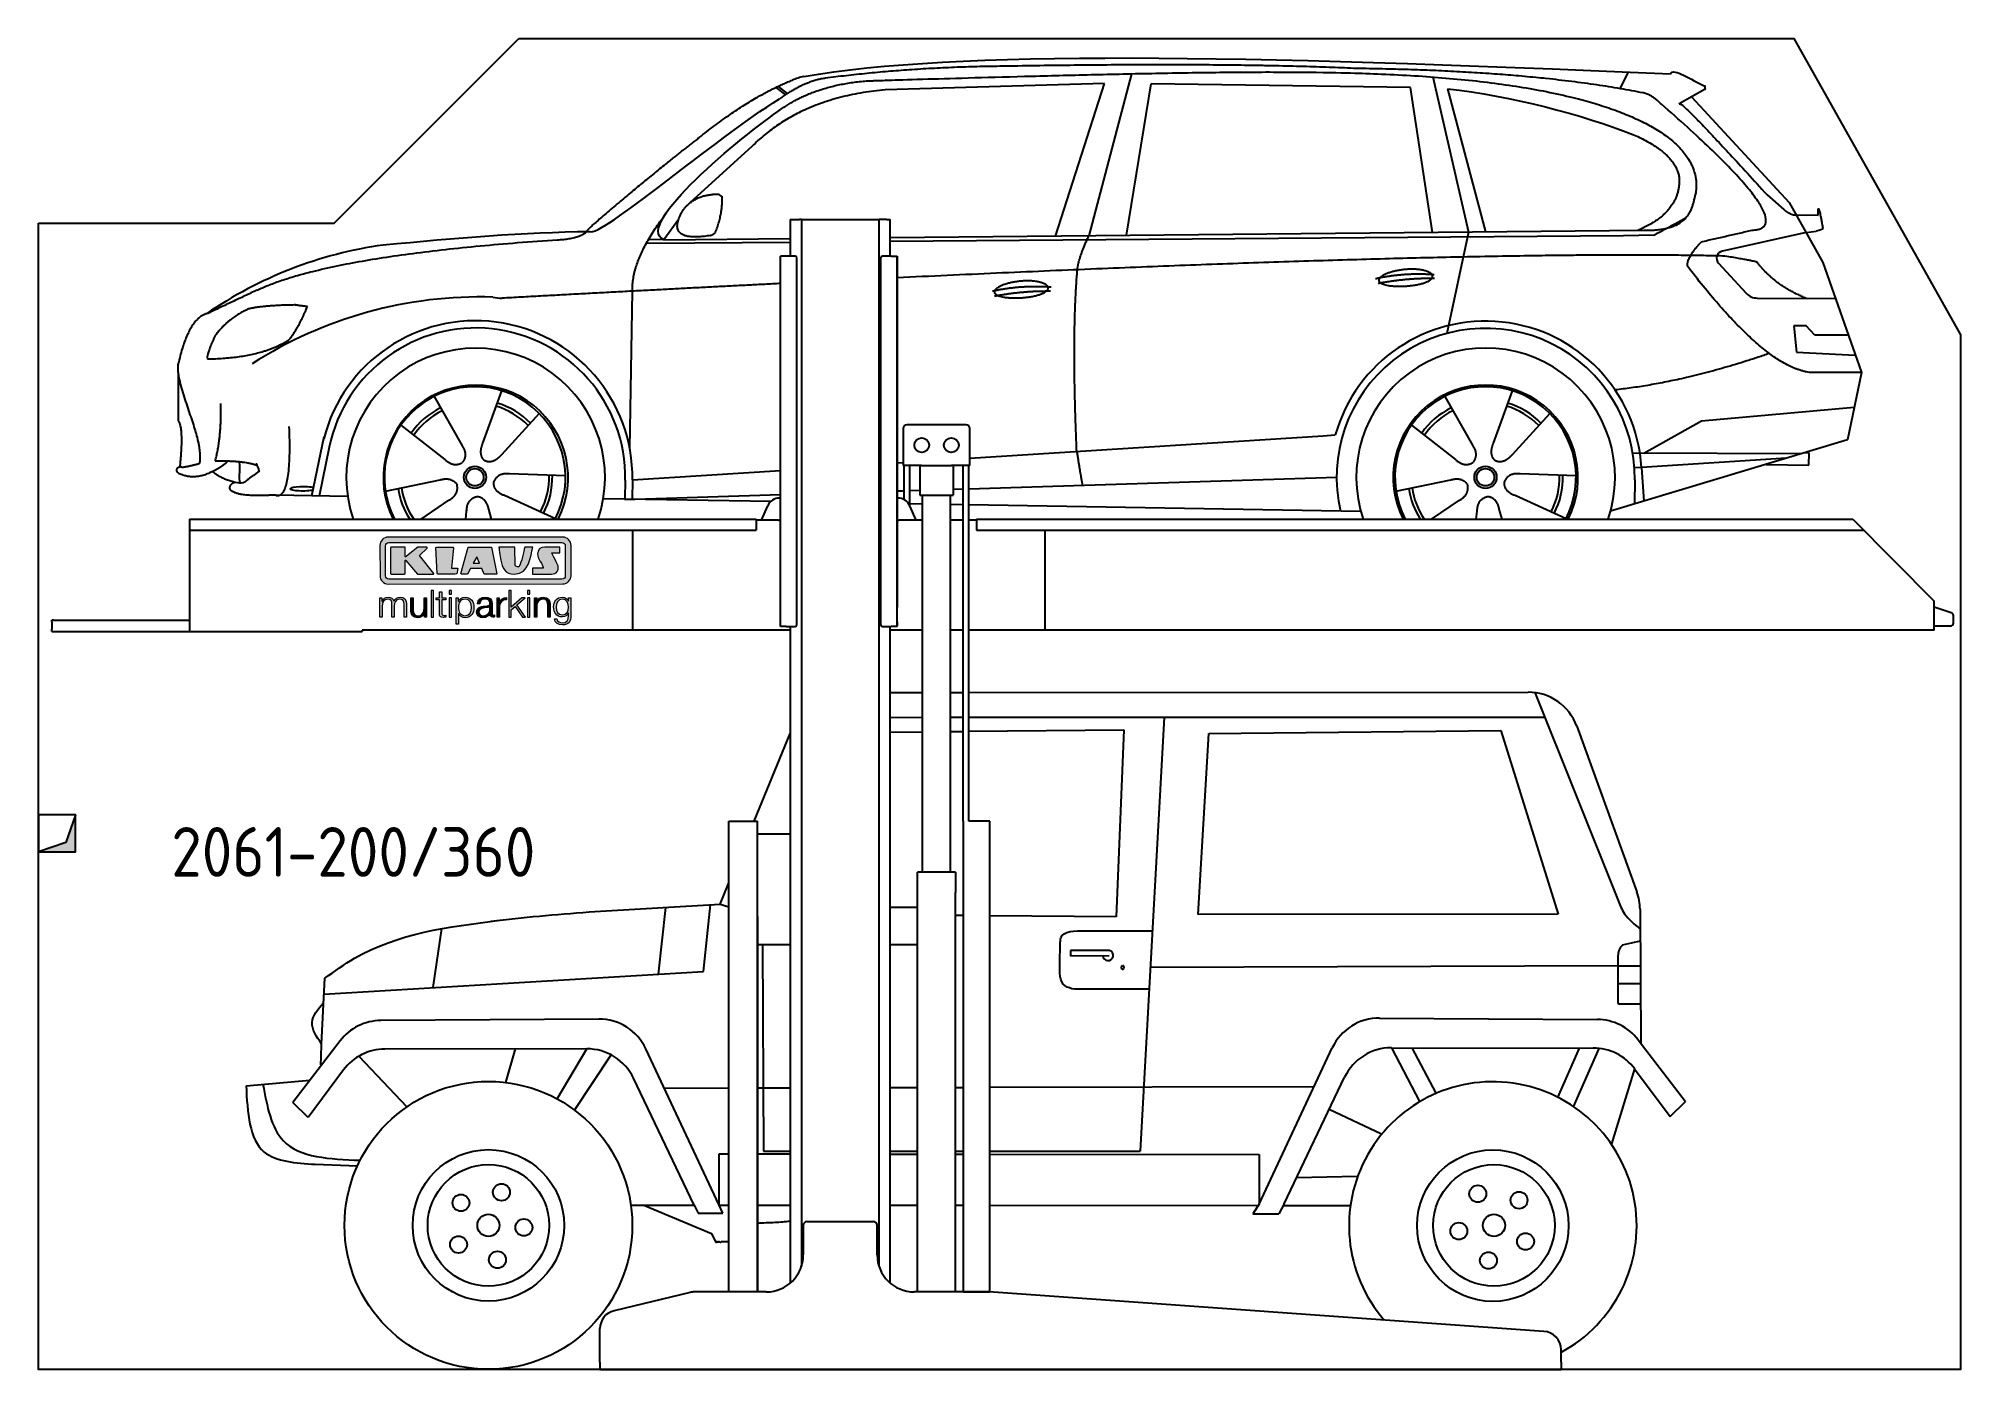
# Model space of a CAD drawing. Header units: millimetres. Extents: x 200 to 5400, y -200 to 3400.
import ezdxf

# ---------------------------------------------------------------- set-up
doc = ezdxf.new("R2010")
doc.units = ezdxf.units.MM
for name, color, linetype in [('8', 1, 'Continuous'), ('Car', 10, 'Continuous'), ('Logo', 7, 'Continuous')]:
    doc.layers.add(name, color=color, linetype=linetype)
doc.styles.get("Standard").update_dxf_attribs({"font": 'ISOCP.SHX'})

msp = doc.modelspace()

# ---------------------------------------------------------------- texts
msp.add_text('2061-200/360', height=134.4).set_placement((559.3, 1132.8))

# ---------------------------------------------------------------- blocks, each defined once
blk = doc.blocks.new('KLAUS')
at = {"layer": 'Logo'}
h = blk.add_hatch(color=8, dxfattribs=at)
h.dxf.hatch_style = 2
edge = h.paths.add_edge_path()
edge.add_spline(control_points=[(3.6, 29.09), (2.88, 29.09), (2.3, 28.51), (2.3, 27.8), (2.3, 27.8), (2.3, 16.11), (2.3, 16.11), (2.3, 15.39), (2.88, 14.81), (3.6, 14.81), (3.6, 14.81), (71.16, 14.81), (71.16, 14.81), (71.88, 14.81), (72.46, 15.39), (72.46, 16.11), (72.46, 16.11), (72.46, 27.8), (72.46, 27.8), (72.46, 28.51), (71.88, 29.09), (71.16, 29.09), (71.16, 29.09), (3.6, 29.09), (3.6, 29.09), (3.6, 29.09), (3.6, 29.09), (3.6, 29.09)], knot_values=[0, 0, 0, 0, 1, 1, 1, 2, 2, 2, 3, 3, 3, 4, 4, 4, 5, 5, 5, 6, 6, 6, 7, 7, 7, 8, 8, 8, 9, 9, 9, 9], degree=3, periodic=0)
edge = h.paths.add_edge_path()
edge.add_spline(control_points=[(3.35, 31.23), (3.35, 31.23), (71.47, 31.23), (71.47, 31.23), (73.26, 31.23), (74.71, 29.77), (74.71, 27.99), (74.71, 27.99), (74.71, 16.17), (74.71, 16.17), (74.71, 14.38), (73.26, 12.93), (71.47, 12.93), (71.47, 12.93), (3.35, 12.93), (3.35, 12.93), (1.56, 12.93), (0.11, 14.38), (0.11, 16.17), (0.11, 16.17), (0.11, 27.99), (0.11, 27.99), (0.11, 29.77), (1.56, 31.23), (3.35, 31.23), (3.35, 31.23), (3.35, 31.23), (3.35, 31.23)], knot_values=[0, 0, 0, 0, 1, 1, 1, 2, 2, 2, 3, 3, 3, 4, 4, 4, 5, 5, 5, 6, 6, 6, 7, 7, 7, 8, 8, 8, 9, 9, 9, 9], degree=3, periodic=0)
h = blk.add_hatch(color=8, dxfattribs=at)
h.dxf.hatch_style = 2
edge = h.paths.add_edge_path()
edge.add_spline(control_points=[(4.5, 27.33), (4.5, 27.33), (9.7, 27.33), (9.7, 27.33), (9.84, 27.33), (9.96, 27.22), (9.96, 27.08), (9.96, 27.08), (9.96, 23.69), (9.96, 23.69), (9.96, 23.69), (9.94, 23.64), (10.04, 23.59), (10.14, 23.53), (10.2, 23.57), (10.2, 23.57), (10.2, 23.57), (10.51, 23.75), (10.51, 23.75), (10.51, 23.75), (14.94, 27.33), (14.94, 27.33), (14.94, 27.33), (18.41, 27.33), (18.41, 27.33), (18.41, 27.33), (18.49, 27.33), (18.56, 27.2), (18.65, 27.04), (18.53, 26.91), (18.53, 26.91), (18.53, 26.91), (15.49, 24.11), (15.49, 24.11), (15.49, 24.11), (21.14, 17.06), (21.14, 17.06), (21.14, 17.06), (21.13, 16.91), (21.13, 16.91), (21.08, 16.84), (20.99, 16.82), (20.99, 16.82), (20.99, 16.82), (14.7, 16.82), (14.7, 16.82), (14.7, 16.82), (10.26, 22.17), (10.26, 22.17), (10.26, 22.17), (10.19, 22.24), (10.08, 22.21), (9.97, 22.18), (9.96, 22.11), (9.96, 22.11), (9.96, 22.11), (9.96, 17.08), (9.96, 17.08), (9.96, 16.94), (9.84, 16.82), (9.7, 16.82), (9.7, 16.82), (4.5, 16.82), (4.5, 16.82), (4.36, 16.82), (4.25, 16.94), (4.25, 17.08), (4.25, 17.08), (4.25, 27.08), (4.25, 27.08), (4.25, 27.22), (4.36, 27.33), (4.5, 27.33), (4.5, 27.33), (4.5, 27.33), (4.5, 27.33)], knot_values=[0, 0, 0, 0, 1, 1, 1, 2, 2, 2, 3, 3, 3, 4, 4, 4, 5, 5, 5, 6, 6, 6, 7, 7, 7, 8, 8, 8, 9, 9, 9, 10, 10, 10, 11, 11, 11, 12, 12, 12, 13, 13, 13, 14, 14, 14, 15, 15, 15, 16, 16, 16, 17, 17, 17, 18, 18, 18, 19, 19, 19, 20, 20, 20, 21, 21, 21, 22, 22, 22, 23, 23, 23, 24, 24, 24, 25, 25, 25, 25], degree=3, periodic=0)
h = blk.add_hatch(color=8, dxfattribs=at)
h.dxf.hatch_style = 2
h.paths.add_polyline_path([(22.42, 17.06), (21.97, 27.15), (22.24, 27.33), (28.55, 27.33), (28.86, 26.97), (28.01, 19.08), (30.26, 19.07), (30.44, 18.95), (30.08, 16.95), (29.49, 16.82), (22.6, 16.82)])
h = blk.add_hatch(color=8, dxfattribs=at)
h.paths.add_polyline_path([(36.52, 21.01), (38.93, 21.01), (37.87, 23.57)])
h.paths.add_polyline_path([(34.52, 27.33), (43.65, 27.33), (45.76, 16.94), (45.57, 16.82), (40.83, 16.82), (39.89, 18.95), (35.42, 18.95), (34.27, 16.82), (31.78, 16.82), (31.66, 17)])
h = blk.add_hatch(color=8, dxfattribs=at)
h.dxf.hatch_style = 2
edge = h.paths.add_edge_path()
edge.add_spline(control_points=[(52.69, 27.32), (52.69, 27.32), (52.88, 20.14), (52.88, 20.14), (53.01, 19.89), (53.2, 19.77), (53.43, 19.71), (53.91, 19.59), (54.43, 19.57), (54.64, 20.03), (55.23, 21.34), (56.27, 25.45), (56.6, 27.33), (56.6, 27.33), (59.77, 27.33), (59.77, 27.33), (58.77, 23.9), (58.56, 16.82), (52.63, 16.76), (48.72, 16.72), (48.01, 19.35), (47.27, 22.24), (46.89, 23.68), (46.54, 27.33), (46.54, 27.33), (46.54, 27.33), (52.69, 27.32), (52.69, 27.32), (52.69, 27.32), (52.69, 27.32), (52.69, 27.32)], knot_values=[0, 0, 0, 0, 1, 1, 1, 2, 2, 2, 3, 3, 3, 4, 4, 4, 5, 5, 5, 6, 6, 6, 7, 7, 7, 8, 8, 8, 9, 9, 9, 10, 10, 10, 10], degree=3, periodic=0)
h = blk.add_hatch(color=8, dxfattribs=at)
h.dxf.hatch_style = 2
edge = h.paths.add_edge_path()
edge.add_spline(control_points=[(64.46, 27.33), (64.46, 27.33), (70.31, 27.33), (70.31, 27.33), (70.31, 26.52), (70.31, 26.02), (70.31, 25.12), (70.31, 25.12), (67.3, 25.12), (67.3, 25.12), (67.24, 25.04), (67.25, 25.11), (67.25, 24.91), (67.25, 24.88), (69.73, 20.38), (69.73, 19.57), (69.73, 16.4), (67.22, 16.81), (65.9, 16.82), (65.9, 16.82), (59.59, 16.82), (59.59, 16.82), (59.59, 17.76), (59.59, 18.23), (59.59, 19.14), (59.59, 19.14), (63.75, 19.14), (63.75, 19.14), (63.82, 19.22), (63.81, 19.11), (63.81, 19.31), (63.81, 20.32), (61.58, 23.06), (61.58, 24.63), (61.58, 26.33), (62.83, 27.34), (64.46, 27.33), (64.46, 27.33), (64.46, 27.33), (64.46, 27.33)], knot_values=[0, 0, 0, 0, 1, 1, 1, 2, 2, 2, 3, 3, 3, 4, 4, 4, 5, 5, 5, 6, 6, 6, 7, 7, 7, 8, 8, 8, 9, 9, 9, 10, 10, 10, 11, 11, 11, 12, 12, 12, 13, 13, 13, 13], degree=3, periodic=0)
h = blk.add_hatch(color=30, dxfattribs=at)
h.dxf.hatch_style = 2
edge = h.paths.add_edge_path()
edge.add_spline(control_points=[(0, 0), (0, 0), (0.92, 0), (0.92, 0), (0.92, 0), (0.92, 4.22), (0.92, 4.22), (0.94, 5.8), (1.58, 7), (3.18, 7), (4.35, 7), (4.77, 6.15), (4.76, 5.12), (4.76, 5.12), (4.76, 0), (4.76, 0), (4.76, 0), (5.68, 0), (5.68, 0), (5.68, 0), (5.68, 4.27), (5.68, 4.27), (5.68, 5.68), (6.14, 7), (7.73, 7), (9.05, 7), (9.52, 6.32), (9.52, 5.08), (9.52, 5.08), (9.52, 0), (9.52, 0), (9.52, 0), (10.44, 0), (10.44, 0), (10.44, 0), (10.44, 5.12), (10.44, 5.12), (10.44, 6.91), (9.59, 7.77), (7.94, 7.77), (6.94, 7.77), (5.99, 7.29), (5.54, 6.3), (5.26, 7.29), (4.36, 7.77), (3.37, 7.77), (2.17, 7.77), (1.38, 7.19), (0.89, 6.28), (0.89, 6.28), (0.85, 6.28), (0.85, 6.28), (0.85, 6.28), (0.85, 7.55), (0.85, 7.55), (0.85, 7.55), (0, 7.55), (0, 7.55), (0, 7.55), (0, 0), (0, 0), (0, 0), (0, 0), (0, 0)], knot_values=[0, 0, 0, 0, 1, 1, 1, 2, 2, 2, 3, 3, 3, 4, 4, 4, 5, 5, 5, 6, 6, 6, 7, 7, 7, 8, 8, 8, 9, 9, 9, 10, 10, 10, 11, 11, 11, 12, 12, 12, 13, 13, 13, 14, 14, 14, 15, 15, 15, 16, 16, 16, 17, 17, 17, 18, 18, 18, 19, 19, 19, 20, 20, 20, 21, 21, 21, 21], degree=3, periodic=0)
h = blk.add_hatch(color=30, dxfattribs=at)
h.dxf.hatch_style = 2
edge = h.paths.add_edge_path()
edge.add_spline(control_points=[(18.31, 7.55), (18.31, 7.55), (17.39, 7.55), (17.39, 7.55), (17.39, 7.55), (17.39, 3.59), (17.39, 3.59), (17.39, 2.05), (16.7, 0.56), (15.12, 0.56), (13.66, 0.56), (13.15, 1.27), (13.1, 2.64), (13.1, 2.64), (13.1, 7.55), (13.1, 7.55), (13.1, 7.55), (12.18, 7.55), (12.18, 7.55), (12.18, 7.55), (12.18, 2.65), (12.18, 2.65), (12.18, 0.89), (12.93, -0.22), (14.83, -0.22), (15.96, -0.22), (16.95, 0.35), (17.44, 1.36), (17.44, 1.36), (17.47, 1.36), (17.47, 1.36), (17.47, 1.36), (17.47, 0), (17.47, 0), (17.47, 0), (18.31, 0), (18.31, 0), (18.31, 0), (18.31, 7.55), (18.31, 7.55), (18.31, 7.55), (18.31, 7.55), (18.31, 7.55)], knot_values=[0, 0, 0, 0, 1, 1, 1, 2, 2, 2, 3, 3, 3, 4, 4, 4, 5, 5, 5, 6, 6, 6, 7, 7, 7, 8, 8, 8, 9, 9, 9, 10, 10, 10, 11, 11, 11, 12, 12, 12, 13, 13, 13, 14, 14, 14, 14], degree=3, periodic=0)
h = blk.add_hatch(color=30, dxfattribs=at)
h.dxf.hatch_style = 2
h.paths.add_polyline_path([(20.07, 0), (20.99, 0), (20.99, 10.45), (20.07, 10.45)])
h = blk.add_hatch(color=30, dxfattribs=at)
h.dxf.hatch_style = 2
edge = h.paths.add_edge_path()
edge.add_spline(control_points=[(24.22, 9.82), (24.22, 9.82), (23.3, 9.82), (23.3, 9.82), (23.3, 9.82), (23.3, 7.55), (23.3, 7.55), (23.3, 7.55), (21.98, 7.55), (21.98, 7.55), (21.98, 7.55), (21.98, 6.78), (21.98, 6.78), (21.98, 6.78), (23.3, 6.78), (23.3, 6.78), (23.3, 6.78), (23.3, 1.61), (23.3, 1.61), (23.28, 0.32), (23.71, -0.09), (24.94, -0.09), (25.22, -0.09), (25.48, -0.06), (25.76, -0.06), (25.76, -0.06), (25.76, 0.73), (25.76, 0.73), (25.5, 0.7), (25.23, 0.69), (24.97, 0.69), (24.31, 0.73), (24.22, 1.08), (24.22, 1.68), (24.22, 1.68), (24.22, 6.78), (24.22, 6.78), (24.22, 6.78), (25.76, 6.78), (25.76, 6.78), (25.76, 6.78), (25.76, 7.55), (25.76, 7.55), (25.76, 7.55), (24.22, 7.55), (24.22, 7.55), (24.22, 7.55), (24.22, 9.82), (24.22, 9.82), (24.22, 9.82), (24.22, 9.82), (24.22, 9.82)], knot_values=[0, 0, 0, 0, 1, 1, 1, 2, 2, 2, 3, 3, 3, 4, 4, 4, 5, 5, 5, 6, 6, 6, 7, 7, 7, 8, 8, 8, 9, 9, 9, 10, 10, 10, 11, 11, 11, 12, 12, 12, 13, 13, 13, 14, 14, 14, 15, 15, 15, 16, 16, 16, 17, 17, 17, 17], degree=3, periodic=0)
h = blk.add_hatch(color=30, dxfattribs=at)
h.paths.add_polyline_path([(27.1, 0), (28.03, 0), (28.03, 7.55), (27.1, 7.55)])
h.paths.add_polyline_path([(27.1, 8.98), (28.03, 8.98), (28.03, 10.45), (27.1, 10.45)])
h = blk.add_hatch(color=30, dxfattribs=at)
edge = h.paths.add_edge_path()
edge.add_spline(control_points=[(35.84, 3.78), (35.84, 2.21), (35.12, 0.56), (33.37, 0.56), (31.4, 0.56), (30.72, 2.21), (30.72, 3.78), (30.72, 5.49), (31.33, 7), (33.37, 7), (35.12, 7), (35.84, 5.34), (35.84, 3.78), (35.84, 3.78), (35.84, 3.78), (35.84, 3.78)], knot_values=[0, 0, 0, 0, 1, 1, 1, 2, 2, 2, 3, 3, 3, 4, 4, 4, 5, 5, 5, 5], degree=3, periodic=0)
edge = h.paths.add_edge_path()
edge.add_spline(control_points=[(29.79, -2.8), (29.79, -2.8), (30.72, -2.8), (30.72, -2.8), (30.72, -2.8), (30.72, 1.43), (30.72, 1.43), (30.72, 1.43), (30.74, 1.43), (30.74, 1.43), (31.14, 0.35), (32.24, -0.22), (33.37, -0.22), (35.66, -0.22), (36.76, 1.64), (36.76, 3.78), (36.76, 5.91), (35.66, 7.77), (33.37, 7.77), (32.15, 7.77), (31.1, 7.14), (30.67, 6.12), (30.67, 6.12), (30.64, 6.12), (30.64, 6.12), (30.64, 6.12), (30.64, 7.55), (30.64, 7.55), (30.64, 7.55), (29.79, 7.55), (29.79, 7.55), (29.79, 7.55), (29.79, -2.8), (29.79, -2.8), (29.79, -2.8), (29.79, -2.8), (29.79, -2.8)], knot_values=[0, 0, 0, 0, 1, 1, 1, 2, 2, 2, 3, 3, 3, 4, 4, 4, 5, 5, 5, 6, 6, 6, 7, 7, 7, 8, 8, 8, 9, 9, 9, 10, 10, 10, 11, 11, 11, 12, 12, 12, 12], degree=3, periodic=0)
h = blk.add_hatch(color=30, dxfattribs=at)
edge = h.paths.add_edge_path()
edge.add_spline(control_points=[(43.03, 2.93), (43.04, 1.45), (41.8, 0.56), (40.39, 0.56), (39.53, 0.56), (38.71, 1.13), (38.71, 2.05), (38.71, 3.53), (40.66, 3.51), (42.22, 3.79), (42.47, 3.84), (42.88, 3.91), (43, 4.13), (43, 4.13), (43.03, 4.13), (43.03, 4.13), (43.03, 4.13), (43.03, 2.93), (43.03, 2.93), (43.03, 2.93), (43.03, 2.93), (43.03, 2.93)], knot_values=[0, 0, 0, 0, 1, 1, 1, 2, 2, 2, 3, 3, 3, 4, 4, 4, 5, 5, 5, 6, 6, 6, 7, 7, 7, 7], degree=3, periodic=0)
edge = h.paths.add_edge_path()
edge.add_spline(control_points=[(39.03, 5.24), (39.06, 6.47), (39.91, 7), (41.05, 7), (42.14, 7), (43.03, 6.69), (43.03, 5.45), (43.03, 4.61), (42.6, 4.51), (41.84, 4.42), (39.85, 4.19), (37.79, 4.11), (37.79, 1.99), (37.79, 0.47), (38.93, -0.22), (40.32, -0.22), (41.77, -0.22), (42.43, 0.34), (43.07, 1.32), (43.07, 1.32), (43.1, 1.32), (43.1, 1.32), (43.1, 0.53), (43.25, 0), (44.19, 0), (44.43, 0), (44.58, 0.01), (44.79, 0.06), (44.79, 0.06), (44.79, 0.83), (44.79, 0.83), (44.71, 0.81), (44.6, 0.78), (44.49, 0.78), (44.13, 0.78), (43.95, 0.98), (43.95, 1.33), (43.95, 1.33), (43.95, 5.34), (43.95, 5.34), (43.95, 7.36), (42.5, 7.77), (41.17, 7.77), (39.44, 7.77), (38.2, 7.01), (38.11, 5.24), (38.11, 5.24), (39.03, 5.24), (39.03, 5.24), (39.03, 5.24), (39.03, 5.24), (39.03, 5.24)], knot_values=[0, 0, 0, 0, 1, 1, 1, 2, 2, 2, 3, 3, 3, 4, 4, 4, 5, 5, 5, 6, 6, 6, 7, 7, 7, 8, 8, 8, 9, 9, 9, 10, 10, 10, 11, 11, 11, 12, 12, 12, 13, 13, 13, 14, 14, 14, 15, 15, 15, 16, 16, 16, 17, 17, 17, 17], degree=3, periodic=0)
h = blk.add_hatch(color=30, dxfattribs=at)
h.dxf.hatch_style = 2
edge = h.paths.add_edge_path()
edge.add_spline(control_points=[(45.79, 0), (45.79, 0), (46.71, 0), (46.71, 0), (46.71, 0), (46.71, 4.03), (46.71, 4.03), (46.71, 5.59), (47.85, 6.82), (49.52, 6.73), (49.52, 6.73), (49.52, 7.66), (49.52, 7.66), (48.16, 7.72), (47.14, 7), (46.67, 5.78), (46.67, 5.78), (46.64, 5.78), (46.64, 5.78), (46.64, 5.78), (46.64, 7.55), (46.64, 7.55), (46.64, 7.55), (45.79, 7.55), (45.79, 7.55), (45.79, 7.55), (45.79, 0), (45.79, 0), (45.79, 0), (45.79, 0), (45.79, 0)], knot_values=[0, 0, 0, 0, 1, 1, 1, 2, 2, 2, 3, 3, 3, 4, 4, 4, 5, 5, 5, 6, 6, 6, 7, 7, 7, 8, 8, 8, 9, 9, 9, 10, 10, 10, 10], degree=3, periodic=0)
h = blk.add_hatch(color=30, dxfattribs=at)
h.dxf.hatch_style = 2
h.paths.add_polyline_path([(50.4, 0), (51.32, 0), (51.32, 2.87), (52.82, 4.11), (55.8, 0), (56.96, 0), (53.52, 4.76), (56.74, 7.55), (55.51, 7.55), (51.32, 3.89), (51.32, 10.45), (50.4, 10.45)])
h = blk.add_hatch(color=30, dxfattribs=at)
h.paths.add_polyline_path([(57.74, 0), (58.66, 0), (58.66, 7.55), (57.74, 7.55)])
h.paths.add_polyline_path([(57.74, 8.98), (58.66, 8.98), (58.66, 10.45), (57.74, 10.45)])
h = blk.add_hatch(color=30, dxfattribs=at)
h.dxf.hatch_style = 2
edge = h.paths.add_edge_path()
edge.add_spline(control_points=[(60.41, 0), (60.41, 0), (61.33, 0), (61.33, 0), (61.33, 0), (61.33, 4.41), (61.33, 4.41), (61.36, 5.89), (62.24, 7), (63.7, 7), (65.2, 7), (65.62, 6.02), (65.62, 4.71), (65.62, 4.71), (65.62, 0), (65.62, 0), (65.62, 0), (66.54, 0), (66.54, 0), (66.54, 0), (66.54, 4.86), (66.54, 4.86), (66.54, 6.66), (65.9, 7.77), (63.78, 7.77), (62.71, 7.77), (61.7, 7.16), (61.36, 6.25), (61.36, 6.25), (61.33, 6.25), (61.33, 6.25), (61.33, 6.25), (61.33, 7.55), (61.33, 7.55), (61.33, 7.55), (60.41, 7.55), (60.41, 7.55), (60.41, 7.55), (60.41, 0), (60.41, 0), (60.41, 0), (60.41, 0), (60.41, 0)], knot_values=[0, 0, 0, 0, 1, 1, 1, 2, 2, 2, 3, 3, 3, 4, 4, 4, 5, 5, 5, 6, 6, 6, 7, 7, 7, 8, 8, 8, 9, 9, 9, 10, 10, 10, 11, 11, 11, 12, 12, 12, 13, 13, 13, 14, 14, 14, 14], degree=3, periodic=0)
h = blk.add_hatch(color=30, dxfattribs=at)
edge = h.paths.add_edge_path()
edge.add_spline(control_points=[(71.32, 0.86), (69.62, 0.86), (68.83, 2.34), (68.83, 3.86), (68.83, 5.43), (69.56, 7), (71.32, 7), (73.06, 7), (73.75, 5.34), (73.75, 3.86), (73.75, 2.33), (72.91, 0.86), (71.32, 0.86), (71.32, 0.86), (71.32, 0.86), (71.32, 0.86)], knot_values=[0, 0, 0, 0, 1, 1, 1, 2, 2, 2, 3, 3, 3, 4, 4, 4, 5, 5, 5, 5], degree=3, periodic=0)
edge = h.paths.add_edge_path()
edge.add_spline(control_points=[(74.67, 7.55), (74.67, 7.55), (73.75, 7.55), (73.75, 7.55), (73.75, 7.55), (73.75, 6.25), (73.75, 6.25), (73.75, 6.25), (73.72, 6.25), (73.72, 6.25), (73.35, 7.09), (72.41, 7.77), (71.32, 7.77), (69.13, 7.77), (67.9, 6.05), (67.9, 3.97), (67.9, 1.82), (68.9, 0.09), (71.32, 0.09), (72.4, 0.09), (73.29, 0.72), (73.72, 1.64), (73.72, 1.64), (73.75, 1.64), (73.75, 1.64), (73.75, 1.64), (73.75, 0.61), (73.75, 0.61), (73.75, -1.23), (73.01, -2.24), (71.32, -2.24), (70.29, -2.24), (69.31, -1.85), (69.1, -0.73), (69.1, -0.73), (68.18, -0.73), (68.18, -0.73), (68.31, -2.34), (69.81, -3.02), (71.32, -3.02), (73.79, -3.02), (74.65, -1.64), (74.67, 0.61), (74.67, 0.61), (74.67, 7.55), (74.67, 7.55), (74.67, 7.55), (74.67, 7.55), (74.67, 7.55)], knot_values=[0, 0, 0, 0, 1, 1, 1, 2, 2, 2, 3, 3, 3, 4, 4, 4, 5, 5, 5, 6, 6, 6, 7, 7, 7, 8, 8, 8, 9, 9, 9, 10, 10, 10, 11, 11, 11, 12, 12, 12, 13, 13, 13, 14, 14, 14, 15, 15, 15, 16, 16, 16, 16], degree=3, periodic=0)
at = {"layer": 'Logo', "lineweight": 0}
for points in [[(22.42, 17.06), (21.97, 27.15), (22.24, 27.33), (28.55, 27.33), (28.86, 26.97), (28.01, 19.08), (30.26, 19.07), (30.44, 18.95), (30.08, 16.95), (29.49, 16.82), (22.6, 16.82), (22.42, 17.06), (22.42, 17.06)], [(34.52, 27.33), (43.65, 27.33), (45.76, 16.94), (45.57, 16.82), (40.83, 16.82), (39.89, 18.95), (35.42, 18.95), (34.27, 16.82), (31.78, 16.82), (31.66, 17), (34.52, 27.33), (34.52, 27.33)], [(36.52, 21.01), (38.93, 21.01), (37.87, 23.57), (36.52, 21.01), (36.52, 21.01)], [(20.07, 0), (20.99, 0), (20.99, 10.45), (20.07, 10.45), (20.07, 0), (20.07, 0)], [(27.1, 8.98), (28.03, 8.98), (28.03, 10.45), (27.1, 10.45), (27.1, 8.98), (27.1, 8.98)], [(27.1, 0), (28.03, 0), (28.03, 7.55), (27.1, 7.55), (27.1, 0), (27.1, 0)], [(50.4, 0), (51.32, 0), (51.32, 2.87), (52.82, 4.11), (55.8, 0), (56.96, 0), (53.52, 4.76), (56.74, 7.55), (55.51, 7.55), (51.32, 3.89), (51.32, 10.45), (50.4, 10.45), (50.4, 0), (50.4, 0)], [(57.74, 8.98), (58.66, 8.98), (58.66, 10.45), (57.74, 10.45), (57.74, 8.98), (57.74, 8.98)], [(57.74, 0), (58.66, 0), (58.66, 7.55), (57.74, 7.55), (57.74, 0), (57.74, 0)]]:
    blk.add_lwpolyline(points, dxfattribs=at)
for points, knots in [([(3.35, 31.23), (3.35, 31.23), (71.47, 31.23), (71.47, 31.23), (73.26, 31.23), (74.71, 29.77), (74.71, 27.99), (74.71, 27.99), (74.71, 16.17), (74.71, 16.17), (74.71, 14.38), (73.26, 12.93), (71.47, 12.93), (71.47, 12.93), (3.35, 12.93), (3.35, 12.93), (1.56, 12.93), (0.11, 14.38), (0.11, 16.17), (0.11, 16.17), (0.11, 27.99), (0.11, 27.99), (0.11, 29.77), (1.56, 31.23), (3.35, 31.23), (3.35, 31.23), (3.35, 31.23), (3.35, 31.23)], [0, 0, 0, 0, 1, 1, 1, 2, 2, 2, 3, 3, 3, 4, 4, 4, 5, 5, 5, 6, 6, 6, 7, 7, 7, 8, 8, 8, 9, 9, 9, 9]), ([(3.6, 29.09), (2.88, 29.09), (2.3, 28.51), (2.3, 27.8), (2.3, 27.8), (2.3, 16.11), (2.3, 16.11), (2.3, 15.39), (2.88, 14.81), (3.6, 14.81), (3.6, 14.81), (71.16, 14.81), (71.16, 14.81), (71.88, 14.81), (72.46, 15.39), (72.46, 16.11), (72.46, 16.11), (72.46, 27.8), (72.46, 27.8), (72.46, 28.51), (71.88, 29.09), (71.16, 29.09), (71.16, 29.09), (3.6, 29.09), (3.6, 29.09), (3.6, 29.09), (3.6, 29.09), (3.6, 29.09)], [0, 0, 0, 0, 1, 1, 1, 2, 2, 2, 3, 3, 3, 4, 4, 4, 5, 5, 5, 6, 6, 6, 7, 7, 7, 8, 8, 8, 9, 9, 9, 9]), ([(4.5, 27.33), (4.5, 27.33), (9.7, 27.33), (9.7, 27.33), (9.84, 27.33), (9.96, 27.22), (9.96, 27.08), (9.96, 27.08), (9.96, 23.69), (9.96, 23.69), (9.96, 23.69), (9.94, 23.64), (10.04, 23.59), (10.14, 23.53), (10.2, 23.57), (10.2, 23.57), (10.2, 23.57), (10.51, 23.75), (10.51, 23.75), (10.51, 23.75), (14.94, 27.33), (14.94, 27.33), (14.94, 27.33), (18.41, 27.33), (18.41, 27.33), (18.41, 27.33), (18.49, 27.33), (18.56, 27.2), (18.65, 27.04), (18.53, 26.91), (18.53, 26.91), (18.53, 26.91), (15.49, 24.11), (15.49, 24.11), (15.49, 24.11), (21.14, 17.06), (21.14, 17.06), (21.14, 17.06), (21.13, 16.91), (21.13, 16.91), (21.08, 16.84), (20.99, 16.82), (20.99, 16.82), (20.99, 16.82), (14.7, 16.82), (14.7, 16.82), (14.7, 16.82), (10.26, 22.17), (10.26, 22.17), (10.26, 22.17), (10.19, 22.24), (10.08, 22.21), (9.97, 22.18), (9.96, 22.11), (9.96, 22.11), (9.96, 22.11), (9.96, 17.08), (9.96, 17.08), (9.96, 16.94), (9.84, 16.82), (9.7, 16.82), (9.7, 16.82), (4.5, 16.82), (4.5, 16.82), (4.36, 16.82), (4.25, 16.94), (4.25, 17.08), (4.25, 17.08), (4.25, 27.08), (4.25, 27.08), (4.25, 27.22), (4.36, 27.33), (4.5, 27.33), (4.5, 27.33), (4.5, 27.33), (4.5, 27.33)], [0, 0, 0, 0, 1, 1, 1, 2, 2, 2, 3, 3, 3, 4, 4, 4, 5, 5, 5, 6, 6, 6, 7, 7, 7, 8, 8, 8, 9, 9, 9, 10, 10, 10, 11, 11, 11, 12, 12, 12, 13, 13, 13, 14, 14, 14, 15, 15, 15, 16, 16, 16, 17, 17, 17, 18, 18, 18, 19, 19, 19, 20, 20, 20, 21, 21, 21, 22, 22, 22, 23, 23, 23, 24, 24, 24, 25, 25, 25, 25]), ([(52.69, 27.32), (52.69, 27.32), (52.88, 20.14), (52.88, 20.14), (53.01, 19.89), (53.2, 19.77), (53.43, 19.71), (53.91, 19.59), (54.43, 19.57), (54.64, 20.03), (55.23, 21.34), (56.27, 25.45), (56.6, 27.33), (56.6, 27.33), (59.77, 27.33), (59.77, 27.33), (58.77, 23.9), (58.56, 16.82), (52.63, 16.76), (48.72, 16.72), (48.01, 19.35), (47.27, 22.24), (46.89, 23.68), (46.54, 27.33), (46.54, 27.33), (46.54, 27.33), (52.69, 27.32), (52.69, 27.32), (52.69, 27.32), (52.69, 27.32), (52.69, 27.32)], [0, 0, 0, 0, 1, 1, 1, 2, 2, 2, 3, 3, 3, 4, 4, 4, 5, 5, 5, 6, 6, 6, 7, 7, 7, 8, 8, 8, 9, 9, 9, 10, 10, 10, 10]), ([(64.46, 27.33), (64.46, 27.33), (70.31, 27.33), (70.31, 27.33), (70.31, 26.52), (70.31, 26.02), (70.31, 25.12), (70.31, 25.12), (67.3, 25.12), (67.3, 25.12), (67.24, 25.04), (67.25, 25.11), (67.25, 24.91), (67.25, 24.88), (69.73, 20.38), (69.73, 19.57), (69.73, 16.4), (67.22, 16.81), (65.9, 16.82), (65.9, 16.82), (59.59, 16.82), (59.59, 16.82), (59.59, 17.76), (59.59, 18.23), (59.59, 19.14), (59.59, 19.14), (63.75, 19.14), (63.75, 19.14), (63.82, 19.22), (63.81, 19.11), (63.81, 19.31), (63.81, 20.32), (61.58, 23.06), (61.58, 24.63), (61.58, 26.33), (62.83, 27.34), (64.46, 27.33), (64.46, 27.33), (64.46, 27.33), (64.46, 27.33)], [0, 0, 0, 0, 1, 1, 1, 2, 2, 2, 3, 3, 3, 4, 4, 4, 5, 5, 5, 6, 6, 6, 7, 7, 7, 8, 8, 8, 9, 9, 9, 10, 10, 10, 11, 11, 11, 12, 12, 12, 13, 13, 13, 13]), ([(0, 0), (0, 0), (0.92, 0), (0.92, 0), (0.92, 0), (0.92, 4.22), (0.92, 4.22), (0.94, 5.8), (1.58, 7), (3.18, 7), (4.35, 7), (4.77, 6.15), (4.76, 5.12), (4.76, 5.12), (4.76, 0), (4.76, 0), (4.76, 0), (5.68, 0), (5.68, 0), (5.68, 0), (5.68, 4.27), (5.68, 4.27), (5.68, 5.68), (6.14, 7), (7.73, 7), (9.05, 7), (9.52, 6.32), (9.52, 5.08), (9.52, 5.08), (9.52, 0), (9.52, 0), (9.52, 0), (10.44, 0), (10.44, 0), (10.44, 0), (10.44, 5.12), (10.44, 5.12), (10.44, 6.91), (9.59, 7.77), (7.94, 7.77), (6.94, 7.77), (5.99, 7.29), (5.54, 6.3), (5.26, 7.29), (4.36, 7.77), (3.37, 7.77), (2.17, 7.77), (1.38, 7.19), (0.89, 6.28), (0.89, 6.28), (0.85, 6.28), (0.85, 6.28), (0.85, 6.28), (0.85, 7.55), (0.85, 7.55), (0.85, 7.55), (0, 7.55), (0, 7.55), (0, 7.55), (0, 0), (0, 0), (0, 0), (0, 0), (0, 0)], [0, 0, 0, 0, 1, 1, 1, 2, 2, 2, 3, 3, 3, 4, 4, 4, 5, 5, 5, 6, 6, 6, 7, 7, 7, 8, 8, 8, 9, 9, 9, 10, 10, 10, 11, 11, 11, 12, 12, 12, 13, 13, 13, 14, 14, 14, 15, 15, 15, 16, 16, 16, 17, 17, 17, 18, 18, 18, 19, 19, 19, 20, 20, 20, 21, 21, 21, 21]), ([(18.31, 7.55), (18.31, 7.55), (17.39, 7.55), (17.39, 7.55), (17.39, 7.55), (17.39, 3.59), (17.39, 3.59), (17.39, 2.05), (16.7, 0.56), (15.12, 0.56), (13.66, 0.56), (13.15, 1.27), (13.1, 2.64), (13.1, 2.64), (13.1, 7.55), (13.1, 7.55), (13.1, 7.55), (12.18, 7.55), (12.18, 7.55), (12.18, 7.55), (12.18, 2.65), (12.18, 2.65), (12.18, 0.89), (12.93, -0.22), (14.83, -0.22), (15.96, -0.22), (16.95, 0.35), (17.44, 1.36), (17.44, 1.36), (17.47, 1.36), (17.47, 1.36), (17.47, 1.36), (17.47, 0), (17.47, 0), (17.47, 0), (18.31, 0), (18.31, 0), (18.31, 0), (18.31, 7.55), (18.31, 7.55), (18.31, 7.55), (18.31, 7.55), (18.31, 7.55)], [0, 0, 0, 0, 1, 1, 1, 2, 2, 2, 3, 3, 3, 4, 4, 4, 5, 5, 5, 6, 6, 6, 7, 7, 7, 8, 8, 8, 9, 9, 9, 10, 10, 10, 11, 11, 11, 12, 12, 12, 13, 13, 13, 14, 14, 14, 14]), ([(24.22, 9.82), (24.22, 9.82), (23.3, 9.82), (23.3, 9.82), (23.3, 9.82), (23.3, 7.55), (23.3, 7.55), (23.3, 7.55), (21.98, 7.55), (21.98, 7.55), (21.98, 7.55), (21.98, 6.78), (21.98, 6.78), (21.98, 6.78), (23.3, 6.78), (23.3, 6.78), (23.3, 6.78), (23.3, 1.61), (23.3, 1.61), (23.28, 0.32), (23.71, -0.09), (24.94, -0.09), (25.22, -0.09), (25.48, -0.06), (25.76, -0.06), (25.76, -0.06), (25.76, 0.73), (25.76, 0.73), (25.5, 0.7), (25.23, 0.69), (24.97, 0.69), (24.31, 0.73), (24.22, 1.08), (24.22, 1.68), (24.22, 1.68), (24.22, 6.78), (24.22, 6.78), (24.22, 6.78), (25.76, 6.78), (25.76, 6.78), (25.76, 6.78), (25.76, 7.55), (25.76, 7.55), (25.76, 7.55), (24.22, 7.55), (24.22, 7.55), (24.22, 7.55), (24.22, 9.82), (24.22, 9.82), (24.22, 9.82), (24.22, 9.82), (24.22, 9.82)], [0, 0, 0, 0, 1, 1, 1, 2, 2, 2, 3, 3, 3, 4, 4, 4, 5, 5, 5, 6, 6, 6, 7, 7, 7, 8, 8, 8, 9, 9, 9, 10, 10, 10, 11, 11, 11, 12, 12, 12, 13, 13, 13, 14, 14, 14, 15, 15, 15, 16, 16, 16, 17, 17, 17, 17]), ([(29.79, -2.8), (29.79, -2.8), (30.72, -2.8), (30.72, -2.8), (30.72, -2.8), (30.72, 1.43), (30.72, 1.43), (30.72, 1.43), (30.74, 1.43), (30.74, 1.43), (31.14, 0.35), (32.24, -0.22), (33.37, -0.22), (35.66, -0.22), (36.76, 1.64), (36.76, 3.78), (36.76, 5.91), (35.66, 7.77), (33.37, 7.77), (32.15, 7.77), (31.1, 7.14), (30.67, 6.12), (30.67, 6.12), (30.64, 6.12), (30.64, 6.12), (30.64, 6.12), (30.64, 7.55), (30.64, 7.55), (30.64, 7.55), (29.79, 7.55), (29.79, 7.55), (29.79, 7.55), (29.79, -2.8), (29.79, -2.8), (29.79, -2.8), (29.79, -2.8), (29.79, -2.8)], [0, 0, 0, 0, 1, 1, 1, 2, 2, 2, 3, 3, 3, 4, 4, 4, 5, 5, 5, 6, 6, 6, 7, 7, 7, 8, 8, 8, 9, 9, 9, 10, 10, 10, 11, 11, 11, 12, 12, 12, 12]), ([(39.03, 5.24), (39.06, 6.47), (39.91, 7), (41.05, 7), (42.14, 7), (43.03, 6.69), (43.03, 5.45), (43.03, 4.61), (42.6, 4.51), (41.84, 4.42), (39.85, 4.19), (37.79, 4.11), (37.79, 1.99), (37.79, 0.47), (38.93, -0.22), (40.32, -0.22), (41.77, -0.22), (42.43, 0.34), (43.07, 1.32), (43.07, 1.32), (43.1, 1.32), (43.1, 1.32), (43.1, 0.53), (43.25, 0), (44.19, 0), (44.43, 0), (44.58, 0.01), (44.79, 0.06), (44.79, 0.06), (44.79, 0.83), (44.79, 0.83), (44.71, 0.81), (44.6, 0.78), (44.49, 0.78), (44.13, 0.78), (43.95, 0.98), (43.95, 1.33), (43.95, 1.33), (43.95, 5.34), (43.95, 5.34), (43.95, 7.36), (42.5, 7.77), (41.17, 7.77), (39.44, 7.77), (38.2, 7.01), (38.11, 5.24), (38.11, 5.24), (39.03, 5.24), (39.03, 5.24), (39.03, 5.24), (39.03, 5.24), (39.03, 5.24)], [0, 0, 0, 0, 1, 1, 1, 2, 2, 2, 3, 3, 3, 4, 4, 4, 5, 5, 5, 6, 6, 6, 7, 7, 7, 8, 8, 8, 9, 9, 9, 10, 10, 10, 11, 11, 11, 12, 12, 12, 13, 13, 13, 14, 14, 14, 15, 15, 15, 16, 16, 16, 17, 17, 17, 17]), ([(45.79, 0), (45.79, 0), (46.71, 0), (46.71, 0), (46.71, 0), (46.71, 4.03), (46.71, 4.03), (46.71, 5.59), (47.85, 6.82), (49.52, 6.73), (49.52, 6.73), (49.52, 7.66), (49.52, 7.66), (48.16, 7.72), (47.14, 7), (46.67, 5.78), (46.67, 5.78), (46.64, 5.78), (46.64, 5.78), (46.64, 5.78), (46.64, 7.55), (46.64, 7.55), (46.64, 7.55), (45.79, 7.55), (45.79, 7.55), (45.79, 7.55), (45.79, 0), (45.79, 0), (45.79, 0), (45.79, 0), (45.79, 0)], [0, 0, 0, 0, 1, 1, 1, 2, 2, 2, 3, 3, 3, 4, 4, 4, 5, 5, 5, 6, 6, 6, 7, 7, 7, 8, 8, 8, 9, 9, 9, 10, 10, 10, 10]), ([(60.41, 0), (60.41, 0), (61.33, 0), (61.33, 0), (61.33, 0), (61.33, 4.41), (61.33, 4.41), (61.36, 5.89), (62.24, 7), (63.7, 7), (65.2, 7), (65.62, 6.02), (65.62, 4.71), (65.62, 4.71), (65.62, 0), (65.62, 0), (65.62, 0), (66.54, 0), (66.54, 0), (66.54, 0), (66.54, 4.86), (66.54, 4.86), (66.54, 6.66), (65.9, 7.77), (63.78, 7.77), (62.71, 7.77), (61.7, 7.16), (61.36, 6.25), (61.36, 6.25), (61.33, 6.25), (61.33, 6.25), (61.33, 6.25), (61.33, 7.55), (61.33, 7.55), (61.33, 7.55), (60.41, 7.55), (60.41, 7.55), (60.41, 7.55), (60.41, 0), (60.41, 0), (60.41, 0), (60.41, 0), (60.41, 0)], [0, 0, 0, 0, 1, 1, 1, 2, 2, 2, 3, 3, 3, 4, 4, 4, 5, 5, 5, 6, 6, 6, 7, 7, 7, 8, 8, 8, 9, 9, 9, 10, 10, 10, 11, 11, 11, 12, 12, 12, 13, 13, 13, 14, 14, 14, 14]), ([(74.67, 7.55), (74.67, 7.55), (73.75, 7.55), (73.75, 7.55), (73.75, 7.55), (73.75, 6.25), (73.75, 6.25), (73.75, 6.25), (73.72, 6.25), (73.72, 6.25), (73.35, 7.09), (72.41, 7.77), (71.32, 7.77), (69.13, 7.77), (67.9, 6.05), (67.9, 3.97), (67.9, 1.82), (68.9, 0.09), (71.32, 0.09), (72.4, 0.09), (73.29, 0.72), (73.72, 1.64), (73.72, 1.64), (73.75, 1.64), (73.75, 1.64), (73.75, 1.64), (73.75, 0.61), (73.75, 0.61), (73.75, -1.23), (73.01, -2.24), (71.32, -2.24), (70.29, -2.24), (69.31, -1.85), (69.1, -0.73), (69.1, -0.73), (68.18, -0.73), (68.18, -0.73), (68.31, -2.34), (69.81, -3.02), (71.32, -3.02), (73.79, -3.02), (74.65, -1.64), (74.67, 0.61), (74.67, 0.61), (74.67, 7.55), (74.67, 7.55), (74.67, 7.55), (74.67, 7.55), (74.67, 7.55)], [0, 0, 0, 0, 1, 1, 1, 2, 2, 2, 3, 3, 3, 4, 4, 4, 5, 5, 5, 6, 6, 6, 7, 7, 7, 8, 8, 8, 9, 9, 9, 10, 10, 10, 11, 11, 11, 12, 12, 12, 13, 13, 13, 14, 14, 14, 15, 15, 15, 16, 16, 16, 16]), ([(35.84, 3.78), (35.84, 2.21), (35.12, 0.56), (33.37, 0.56), (31.4, 0.56), (30.72, 2.21), (30.72, 3.78), (30.72, 5.49), (31.33, 7), (33.37, 7), (35.12, 7), (35.84, 5.34), (35.84, 3.78), (35.84, 3.78), (35.84, 3.78), (35.84, 3.78)], [0, 0, 0, 0, 1, 1, 1, 2, 2, 2, 3, 3, 3, 4, 4, 4, 5, 5, 5, 5]), ([(43.03, 2.93), (43.04, 1.45), (41.8, 0.56), (40.39, 0.56), (39.53, 0.56), (38.71, 1.13), (38.71, 2.05), (38.71, 3.53), (40.66, 3.51), (42.22, 3.79), (42.47, 3.84), (42.88, 3.91), (43, 4.13), (43, 4.13), (43.03, 4.13), (43.03, 4.13), (43.03, 4.13), (43.03, 2.93), (43.03, 2.93), (43.03, 2.93), (43.03, 2.93), (43.03, 2.93)], [0, 0, 0, 0, 1, 1, 1, 2, 2, 2, 3, 3, 3, 4, 4, 4, 5, 5, 5, 6, 6, 6, 7, 7, 7, 7]), ([(71.32, 0.86), (69.62, 0.86), (68.83, 2.34), (68.83, 3.86), (68.83, 5.43), (69.56, 7), (71.32, 7), (73.06, 7), (73.75, 5.34), (73.75, 3.86), (73.75, 2.33), (72.91, 0.86), (71.32, 0.86), (71.32, 0.86), (71.32, 0.86), (71.32, 0.86)], [0, 0, 0, 0, 1, 1, 1, 2, 2, 2, 3, 3, 3, 4, 4, 4, 5, 5, 5, 5])]:
    blk.add_open_spline(points, degree=3, knots=knots, dxfattribs=at)

# ---------------------------------------------------------------- linework, layer by layer
for p, q in [((1000, 2900), (1500, 3400)), ((5400, 2600), (4950, 3400)), ((200, 2900), (1000, 2900)), ((2234.1, 2910), (2244.1, 2910)), ((2234.1, 2910), (2234.1, 2811)), ((2244.1, 2910), (2259.1, 2910)), ((2264.1, 2910), (2259.1, 2910)), ((2264.1, 2910), (2274.1, 2910)), ((2264.1, 2910), (2264.1, 78.8)), ((2274.1, 2910), (2464.1, 2910)), ((2464.1, 2910), (2474.1, 2910)), ((2479.1, 2910), (2474.1, 2910)), ((2474.1, 78.8), (2474.1, 2910)), ((2494.1, 2910), (2479.1, 2910)), ((2494.1, 2910), (2504.1, 2910)), ((2504.1, 2811), (2504.1, 2910)), ((2223.1, 2811), (2207.1, 2811)), ((2207.1, 1861), (2207.1, 2811)), ((2207.1, 1853), (2207.1, 2810)), ((2247.1, 2811), (2223.1, 2811)), ((2507.1, 2811), (2483.1, 2811)), ((2507.1, 2811), (2523.1, 2811)), ((2523.1, 2811), (2523.1, 1861)), ((2523.1, 1822), (2523.1, 2810)), ((2252.1, 1816), (2252.1, 2806)), ((2252.1, 1815), (2252.1, 2805)), ((2478.1, 2806), (2478.1, 1816)), ((2478.1, 1815), (2478.1, 2805)), ((2539.6, 2345), (2539.6, 2245)), ((2709.6, 2355), (2549.6, 2355)), ((2719.6, 2245), (2719.6, 2345)), ((2588.8, 2245), (2539.6, 2245)), ((2542, 2152.7), (2542, 2245)), ((2557.1, 2136.4), (2557.1, 2245)), ((2584.6, 2245), (2584.6, 2165)), ((2588.8, 2245), (2670.4, 2245)), ((2719.6, 2245), (2670.4, 2245)), ((2674.6, 2245), (2674.6, 2165)), ((2702.1, 1283), (2702.1, 2245)), ((2717.2, 1283), (2717.2, 2245)), ((2155.8, 2097), (2172.9, 2136)), ((2205, 2157), (2207.1, 2157)), ((2525.2, 2157), (2523.1, 2157)), ((2574.3, 2097), (2557.2, 2136)), ((2584.6, 2165), (2674.6, 2165)), ((2592.1, 1145), (2592.1, 2165)), ((2667.1, 1145), (2667.1, 2165)), ((608.6, 2100), (2142.1, 2100)), ((608.6, 2100), (608.6, 1796)), ((2142.1, 2100), (2142.1, 2070)), ((2202.1, 2097), (2142.1, 2097)), ((2202.1, 2097), (2207.1, 2097)), ((2523.1, 2097), (2528.1, 2097)), ((2592.1, 2097), (2528.1, 2097)), ((2702.1, 2097), (2667.1, 2097)), ((2738.1, 2097), (2717.2, 2097)), ((2738.1, 2100), (5108.6, 2100)), ((2738.1, 2100), (2738.1, 2070)), ((5108.6, 2100), (5328.6, 1878.1)), ((608.6, 2070), (2142.1, 2070)), ((1807.1, 2070), (1807.1, 1800)), ((2738.1, 2070), (5138.3, 2070)), ((2923.1, 1800), (2923.1, 2070)), ((5328.6, 1800), (5328.6, 1878.1)), ((236, 1822), (236, 1827)), ((241, 1827), (236, 1827)), ((236, 1822), (236, 1802)), ((241, 1827), (608.6, 1827)), ((2207.1, 1810), (2207.1, 1853)), ((2207.1, 1811), (2207.1, 1853)), ((2523.1, 1810), (2523.1, 1822)), ((2523.1, 1822), (2523.1, 1811)), ((236, 1796), (236, 1802)), ((236, 1796), (1076, 1796)), ((2234.1, 1800), (1076, 1800)), ((1076, 1800), (1076, 1796)), ((2223.1, 1810), (2207.1, 1810)), ((2223.1, 1810), (2247.1, 1810)), ((2234.1, 1810), (2234.1, 34)), ((2483.1, 1810), (2507.1, 1810)), ((2504.1, 34), (2504.1, 1810)), ((2592.1, 1800), (2504.1, 1800)), ((2523.1, 1810), (2507.1, 1810)), ((2702.1, 1800), (2667.1, 1800)), ((5328.6, 1800), (2717.2, 1800)), ((2068.1, 10), (2068.1, 1283)), ((2068.1, 1283), (2145.1, 1283)), ((2145.1, 10), (2145.1, 1283)), ((2145.1, 1249), (2234.1, 1249)), ((2773.6, 1283), (2719.6, 1283)), ((2680.8, 1145), (2578.3, 1145)), ((2578.3, 10), (2578.3, 1145)), ((2680.8, 1145), (2680.8, 1090)), ((2578.3, 1050), (2504.1, 1050)), ((2578.3, 942), (2578.3, 1058)), ((2680.8, 950), (2680.8, 1090)), ((2145.1, 1025), (2145.1, 10)), ((2145.1, 950), (2234.1, 950)), ((2504.1, 950), (2578.3, 950)), ((2680.8, 10), (2680.8, 950)), ((2269.1, 190), (2269.1, 110)), ((2279.1, 200), (2459.1, 200)), ((2469.1, 110), (2469.1, 190)), ((1963.3, 8.6), (1757.4, -40.8)), ((2169.1, 10), (1975, 10)), ((2767.3, 10), (2569.1, 10)), ((4272.6, -96.7), (2770.8, 9.9)), ((1719.1, -180), (1719.1, -89.4)), ((4319.1, -180), (4319.1, -146.6)), ((1719.1, -180), (1719.1, -200)), ((1719.1, -200), (1994.1, -200)), ((1994.1, -200), (3024.1, -200)), ((3024.1, -200), (4054.1, -200)), ((4054.1, -200), (4319.1, -200)), ((4319.1, -180), (4319.1, -200))]:
    msp.add_line(p, q)
for points in [[(1500, 3400), (4950, 3400)], [(5400, 2600), (5400, -200), (200, -200), (200, 2900)], [(2702.1, 1283), (2702.1, 10), (2773.6, 10), (2773.6, 1283)], [(2773.6, 1283), (2717.2, 1283)]]:
    msp.add_lwpolyline(points)
msp.add_lwpolyline([(5328.6, 1811), (5372.6, 1811, 0.414214), (5380.6, 1819), (5380.6, 1839.2, 0.32492), (5375, 1846.8), (5328.6, 1861.9)], format="xyb")
for centre in [(2589.6, 2300), (2669.6, 2300)]:
    msp.add_circle(centre, 20)
for centre, radius, start, end in [((2247.1, 2806), 5, 0, 90), ((2483.1, 2806), 5, 90, 180), ((2549.6, 2345), 10, 90, 180), ((2709.6, 2345), 10, 0, 90), ((2205, 2122), 35, 90, 156.3706), ((2525.2, 2122), 35, 23.6294, 90), ((2247.1, 1815), 5, 270, 0), ((2483.1, 1815), 5, 180, 270), ((2279.1, 190), 10, 90, 180), ((2459.1, 190), 10, 0, 90), ((2169.1, 110), 100, 270, 0), ((2569.1, 110), 100, 180, 270), ((1975, -40), 50, 90, 103.4957), ((2767.3, -40), 50, 85.9407, 90), ((1769.1, -89.4), 50, 103.4957, 180), ((4269.1, -146.6), 50, 0, 85.9407)]:
    msp.add_arc(centre, radius, start, end)
at = {"layer": '8'}
for p, q in [((300, 1300), (274.5, 1225.5)), ((300, 1300), (274.5, 1225.5)), ((274.5, 1225.5), (200, 1200))]:
    msp.add_line(p, q, dxfattribs=at)
msp.add_lwpolyline([(200, 1200), (300, 1200), (300, 1300), (200, 1300)], close=True, dxfattribs=at)
msp.add_lwpolyline([(200, 1200), (300, 1200), (300, 1300), (200, 1300)], close=True, dxfattribs=at)
for points in [[(300, 1200), (300, 1300), (274.5, 1225.5)], [(300, 1200), (300, 1300), (274.5, 1225.5)], [(200, 1200), (300, 1200), (274.5, 1225.5)]]:
    msp.add_solid(points, dxfattribs=at)
at = {"layer": 'Car'}
for p, q in [((3084, 3278.1), (2490.4, 3260.8)), ((2951.8, 2865.7), (3084, 3278.1)), ((3157.2, 3304.5), (3041.8, 2866.6)), ((3143.5, 2867.6), (3210.6, 3277.4)), ((3912.3, 3267.5), (3210.6, 3277.4)), ((3971.9, 3295.8), (4069, 2876.5)), ((4479.2, 3264.2), (4501.6, 3308.9)), ((2195, 3267.6), (2220.7, 3247.6)), ((2200.8, 3270.4), (2225.8, 3250.9)), ((3971.8, 2875.6), (3912.3, 3267.5)), ((4011.9, 3263.3), (4115, 2877)), ((4709.2, 3262.6), (4639.1, 3223.4)), ((4672.3, 3242), (4936.7, 2956)), ((2130.9, 3108.9), (1961.5, 2954.9)), ((4876.4, 2977.1), (4922, 2937.3)), ((4936.7, 2956), (5027.3, 2793.9)), ((4950.4, 2922.9), (5014.8, 2922)), ((1932.2, 2911.5), (1891.6, 2855.5)), ((2504.1, 2861.4), (4543.4, 2881.1)), ((2504.1, 2851.4), (4488, 2867.1)), ((4069, 2876.5), (4010.6, 2602.3)), ((4488, 2867.1), (4570.8, 2868.6)), ((4982, 2875), (4755.6, 2825)), ((4982, 2875), (5009.7, 2879)), ((1844.7, 2846.1), (2234.1, 2849.2)), ((1891.6, 2855.5), (1850.4, 2856.2)), ((1891.6, 2855.5), (2234.1, 2858.8)), ((4745.2, 2791.9), (4820.3, 2710.7)), ((5027.3, 2793.9), (5131.7, 2496.2)), ((1799.7, 2290.9), (1806.9, 2716.5)), ((4849.5, 2697.9), (5061.3, 2697.1)), ((4982, 2623), (4949.4, 2623)), ((4949.4, 2623), (4956.2, 2551.5)), ((5005.8, 2597.2), (4982, 2623)), ((4956.2, 2551.5), (5115.3, 2543)), ((5096.3, 2597.2), (5005.8, 2597.2)), ((5131.7, 2496.2), (5014.8, 2496.7)), ((5131.7, 2496.2), (5093.8, 2314.3)), ((578, 2494.3), (578, 2366)), ((1452.7, 2447.4), (1401.2, 2305)), ((4186.7, 2447.4), (4135.2, 2305)), ((1270.5, 2432), (1345.2, 2300.3)), ((4004.6, 2432), (4079.2, 2300.3)), ((4698.8, 2365.6), (5112.2, 2402.8)), ((1180.3, 2354), (1299.8, 2261)), ((1554.8, 2385.7), (1452.6, 2274)), ((3914.3, 2354), (4033.8, 2261)), ((4288.8, 2385.7), (4186.6, 2274)), ((4543.5, 2278.8), (4698.8, 2365.6)), ((939.7, 2162.7), (973.1, 2323.1)), ((986.8, 2294.9), (959.2, 2162.3)), ((2719.6, 2264.6), (3676, 2325.6)), ((3676, 2325.6), (3708.4, 2327.7)), ((5093.8, 2314.3), (4453.1, 2121.5)), ((2523.1, 2252.1), (2539.6, 2253.1)), ((4513.1, 2278.9), (4970.6, 2277.2)), ((4537, 2239.6), (4517.8, 2238.4)), ((4928.7, 2264.6), (4537, 2239.6)), ((4537, 2239.6), (4542.9, 2148.5)), ((4874, 2248.1), (4989.8, 2246.2)), ((4990.3, 2278.9), (4976.9, 2279.1)), ((4989.8, 2246.2), (4990.3, 2278.9)), ((1138.6, 2176), (1287, 2206.3)), ((1625.7, 2217.2), (1474.4, 2222.1)), ((1787.4, 2205.5), (1786.5, 2155.1)), ((1807, 2206.4), (1806.3, 2153.8)), ((1807, 2206.4), (2207.1, 2231.9)), ((2717.2, 2182.1), (3712.2, 2213.1)), ((3872.6, 2176), (4021, 2206.3)), ((4359.8, 2217.2), (4208.4, 2222.1)), ((4518.5, 2205.9), (4517.5, 2140.8)), ((1036.7, 2161), (842.4, 2164.4)), ((1235, 2100), (1310.3, 2151)), ((1598.5, 2101), (1460.7, 2163.7)), ((1728.3, 2156.1), (2182, 2148.5)), ((1786.5, 2153.2), (2207.1, 2166.3)), ((1797.4, 2153.5), (1797.4, 2155)), ((2523.1, 2176.1), (2542, 2176.7)), ((2557.1, 2177.2), (2584.6, 2178)), ((2557.1, 2142.1), (2592.1, 2141.5)), ((2667.1, 2140.3), (2702.1, 2139.7)), ((2674.6, 2180.8), (2702.1, 2181.7)), ((2717.2, 2139.4), (3777.3, 2121.5)), ((3969.1, 2100), (4044.3, 2151)), ((4332.6, 2101), (4194.7, 2163.7)), ((1355.9, 2100), (1358.4, 2121.9)), ((1426, 2100), (1418.2, 2126.9)), ((4089.9, 2100), (4092.4, 2121.9)), ((4160, 2100), (4152.2, 2126.9)), ((2504.1, 1631.2), (2592.1, 1631.3)), ((2667.1, 1631.3), (2702.1, 1631.3)), ((2717.2, 1631.3), (4230, 1631.9)), ((4248.3, 1630.7), (4473.5, 1069)), ((2504.1, 1563.8), (2592.1, 1564)), ((2667.1, 1564.1), (2702.1, 1564.1)), ((2717.2, 1564.1), (3245.6, 1564.8)), ((3245.6, 1564.8), (3180.9, 390.5)), ((3245.6, 1564.8), (4274.9, 1564.3)), ((2136.5, 1283), (2234.1, 1520.4)), ((2504.1, 1523.9), (2592.1, 1524.8)), ((2667.1, 1525.6), (2702.1, 1525.9)), ((2717.2, 1526.1), (3136.5, 1530.2)), ((3136.5, 1530.2), (3115.2, 1024.7)), ((3337.9, 1030.9), (3366, 1520.1)), ((3366, 1520.1), (4156.5, 1528)), ((4156.5, 1528), (4311.6, 1031.3)), ((4361.6, 1539.7), (4524.4, 1092)), ((2044.1, 1058.3), (2068.1, 1116.5)), ((1689.8, 1037.5), (2044.1, 1058.3)), ((1896.2, 1049.6), (1876.4, 869.2)), ((1999.5, 876.5), (2018.6, 1056.8)), ((2044.1, 1058.3), (2068.1, 1051.1)), ((4532.9, 1045.2), (4535.4, 681.7)), ((1267.7, 832.9), (1291.4, 992.4)), ((2702.1, 1028.1), (2680.8, 1028.3)), ((3115.2, 1024.7), (2773.6, 1027.5)), ((4311.6, 1031.3), (3337.9, 1030.9)), ((2158.9, 950), (2161.4, 390.5)), ((2963.5, 899.8), (2964.1, 950.2)), ((3032.6, 986.8), (3213.8, 986.7)), ((4533.5, 958.5), (4484.9, 948)), ((3098.2, 933.3), (2992, 933.1)), ((2992, 933.1), (2992.1, 919.1)), ((2992.1, 919.1), (3096.3, 920)), ((4472.9, 891.8), (3208.3, 887.4)), ((4472.9, 908.1), (4472.7, 795.8)), ((4472.9, 891.8), (4534, 892)), ((966, 680.7), (974.4, 858.2)), ((972.4, 815.3), (1999.5, 876.5)), ((4472.7, 844.3), (4534.3, 844.4)), ((3205.1, 829), (3003.1, 828.4)), ((4477.8, 789.2), (4534.7, 788.8)), ((1715.7, 747.8), (1126.3, 743.8)), ((3828.1, 750.6), (4417.5, 746.7)), ((1016.2, 689.1), (887.9, 522.1)), ((4527.5, 692), (4655.9, 524.9)), ((1066.4, 647.3), (1196.8, 510.5)), ((1683.6, 667.4), (1137.5, 666.7)), ((1464.1, 576.3), (1490.7, 667.2)), ((1603.2, 532), (1683.6, 667.4)), ((1650.4, 501.7), (1749.2, 651.2)), ((2041.2, 244.9), (1843.4, 667.2)), ((3502.5, 247.7), (3700.3, 670)), ((3860.1, 670.3), (4406.3, 669.6)), ((3860.1, 670.3), (3935.9, 525)), ((3915.1, 670.2), (3980.2, 547.3)), ((4310.5, 535.8), (4369.2, 669.6)), ((4352.9, 510.6), (4422.1, 668.7)), ((761.7, 567.7), (934.1, 582.2)), ((1025.4, 610.4), (929.3, 481.3)), ((1974.1, 244.9), (1810.1, 587.8)), ((3569.7, 247.8), (3733.7, 590.7)), ((4518.3, 613.2), (4455.3, 410)), ((4518.3, 613.2), (4614.5, 484.2)), ((929.3, 481.3), (887.9, 522.1)), ((1893.1, 561.2), (2068.1, 561.6)), ((2145.1, 561.8), (2234.1, 562)), ((2504.1, 562.7), (2578.3, 562.9)), ((2680.8, 563.1), (2702.1, 563.1)), ((2773.6, 563.3), (3651.3, 565.4)), ((4614.5, 484.2), (4655.9, 524.9)), ((3692.1, 503.8), (3833.3, 437.6)), ((2041.2, 244.9), (2042, 383.3)), ((2042, 383.3), (2068.1, 383.2)), ((2145.1, 383.2), (2234.1, 383.1)), ((2161.4, 390.5), (2234.1, 390.5)), ((2504.1, 390.5), (2578.3, 390.5)), ((2504.1, 382.8), (2578.3, 382.7)), ((2680.8, 390.5), (2702.1, 390.5)), ((2680.8, 382.6), (2702.1, 382.6)), ((2773.6, 390.5), (3180.9, 390.5)), ((2773.6, 382.5), (3502.3, 381.7)), ((3502.3, 381.7), (3502.2, 247.3)), ((948.9, 355.2), (1063.2, 351.2)), ((3603.8, 319.2), (3767.5, 322.8)), ((1802.7, 245), (1974.1, 244.9)), ((1837.7, 245), (2021.1, 167.5)), ((1974.1, 244.9), (1985.2, 223.1)), ((1985.2, 223.1), (2051.9, 223.3)), ((2041.2, 244.9), (2068.1, 244.8)), ((2051.9, 223.3), (2041.2, 244.9)), ((2145.1, 244.8), (2234.1, 244.7)), ((2504.1, 244.5), (2578.3, 244.5)), ((2680.8, 244.4), (2702.1, 244.4)), ((2773.6, 244.3), (3500, 243.8)), ((3502.5, 247.7), (3485.3, 221)), ((3485.3, 221), (3556, 220.9)), ((3569.7, 247.8), (3556, 220.9)), ((3567.6, 243.7), (3747.7, 243.6)), ((2021.1, 167.5), (2032.1, 145.7)), ((2047.4, 146.5), (2068.1, 145.9))]:
    msp.add_line(p, q, dxfattribs=at)
for centre, radius in [((1380.8, 2213.2), 30.1), ((1380.8, 2213.2), 23.6), ((4114.8, 2213.2), 30.1), ((4114.8, 2213.2), 23.6), ((1417.4, 189.9), 389.2), ((1417.4, 189.9), 204.9), ((4134.7, 189.2), 204.9), ((1417.4, 189.9), 164.4), ((4137.6, 189.8), 164.4), ((1343.1, 250.8), 22.9), ((1452.4, 279.4), 22.9), ((4093.9, 275.4), 22.9), ((4205.5, 257.8), 22.9), ((1417.4, 189.9), 30), ((4137.6, 189.8), 30), ((1336.5, 138.1), 22.9), ((1513.3, 184.4), 22.9), ((4042.7, 174.6), 22.9), ((4223.3, 146.3), 22.9), ((1441.7, 97), 22.9), ((4122.7, 94.9), 22.9)]:
    msp.add_circle(centre, radius, dxfattribs=at)
for centre, radius, start, end in [((2309.4, 3127.2), 174.5, 102.8736, 113.54), ((1289.8, 1730.1), 1122.3, 98.0395, 124.4377), ((4759.9, 2805.5), 20, 102.4358, 222.7473), ((4849.7, 2737.9), 40, 222.7473, 269.7861), ((1394.4, 1559.7), 1141.2, 88.2488, 122.6712), ((1455.7, 2814.7), 117.4, 256.9855, 269.1884), ((1382.9, 2212.4), 424.2, 359.1908, 165.7289), ((1382.9, 2212.4), 404.6, 359.0315, 168.2374), ((4115.2, 2212.7), 422.7, 3.6504, 164.2126), ((4115.2, 2212.7), 403.4, 359.0315, 193.1146), ((1382.9, 2212.4), 350, 341.2714, 198.7286), ((4115.2, 2212.7), 350, 341.2168, 198.7832), ((1382.9, 2212.4), 250, 333.2871, 206.7129), ((1380.8, 2213.2), 245, 332.4767, 207.5233), ((4115.2, 2212.7), 250, 333.206, 206.794), ((4114.8, 2213.2), 245, 332.4767, 207.5233), ((1380.8, 2213.2), 209.6, 116.262, 145.3995), ((1380.8, 2213.2), 200.6, 116.1152, 145.5463), ((1380.8, 2213.2), 200.6, 44.1152, 73.5463), ((1380.8, 2213.2), 209.6, 44.262, 73.3995), ((4114.8, 2213.2), 209.6, 116.262, 145.3995), ((4114.8, 2213.2), 200.6, 116.1152, 145.5463), ((4114.8, 2213.2), 200.6, 44.1152, 73.5463), ((4114.8, 2213.2), 209.6, 44.262, 73.3995), ((1380.8, 2213.2), 200.6, 188.1152, 214.3503), ((1380.8, 2213.2), 200.6, 332.1152, 1.5463), ((1380.8, 2213.2), 209.6, 332.262, 1.3995), ((4114.8, 2213.2), 200.6, 188.1152, 214.3503), ((4114.8, 2213.2), 200.6, 332.1152, 1.5463), ((4114.8, 2213.2), 209.6, 332.262, 1.3995), ((1380.8, 2213.2), 209.6, 188.262, 212.6874), ((4114.8, 2213.2), 209.6, 188.262, 212.6874), ((4230, 1491.9), 140, 19.9887, 90.021), ((4392.9, 1044.2), 140, 0.4062, 19.9887), ((3093.8, 920), 14, 180.4812, 72.5192), ((1127.2, 603.9), 140, 90.3821, 142.4642), ((1716.7, 607.8), 140, 25.0976, 90.3821), ((3827.1, 610.6), 140, 89.6179, 154.9024), ((4416.5, 606.7), 140, 37.5358, 89.6179), ((1137.7, 526.7), 140, 90.0724, 143.3124), ((1683.8, 527.4), 140, 25.5603, 90.0724), ((3860, 530.3), 140, 89.9276, 154.4397), ((4406.1, 529.6), 140, 36.6876, 89.9276), ((4134.7, 189.2), 389.2, 298.2675, 220.9867)]:
    msp.add_arc(centre, radius, start, end, dxfattribs=at)
msp.add_ellipse((915, 2182.1), major_axis=(33.6, 0), ratio=0.157274, start_param=0.513473, end_param=5.704241, dxfattribs=at)
msp.add_ellipse((3133, 887.5), major_axis=(-0.19, 5.97), ratio=0.549171, dxfattribs=at)
for points, degree in [([(2270.5, 3297.3), (2682.4, 3368.9), (3442.6, 3356.4), (4615.1, 3303.9)], 3), ([(3765.2, 3318.8), (3416.8, 3335), (2801, 3324.6)], 2), ([(1987.7, 3131.9), (2124.9, 3242.1), (2239.7, 3287.2)], 2), ([(2329, 3292.3), (2273.7, 3285.5), (2204.9, 3236.9)], 2), ([(2211.5, 3210.2), (2303.3, 3274.2), (2440.2, 3285.2)], 2), ([(2801, 3324.6), (2558.1, 3322.3), (2329, 3292.3)], 2), ([(4540.8, 3252.8), (4239.6, 3312.7), (3765.2, 3318.8)], 2), ([(4615.1, 3303.9), (4623.5, 3323.3), (4670.9, 3286.6), (4708.4, 3271.1)], 3), ([(1691.8, 2878.1), (1719.1, 2859.3), (2027.4, 3126.3), (2204.9, 3236.9)], 3), ([(2490.4, 3260.8), (2265.4, 3241.7), (2130.9, 3108.9)], 2), ([(4011.9, 3263.3), (4183.7, 3246.7), (4379.8, 3192), (4513.1, 3140.6)], 3), ([(4590.5, 3222.4), (4564.5, 3248.1), (4540.8, 3252.8)], 2), ([(4639.1, 3223.4), (4643.3, 3234.1), (4876.4, 2977.1)], 2), ([(4709.2, 3262.6), (4710.8, 3264.2), (4706.3, 3266.4), (4710.9, 3270.1), (4708.4, 3271.1)], 4), ([(1891.6, 2855.5), (1808.3, 2894.8), (2100, 3133.8), (2211.5, 3210.2)], 3), ([(4836.1, 2881.5), (4976.8, 2886.5), (4590.5, 3222.4)], 2), ([(1987.7, 3131.9), (1907.2, 3070.6), (1805.6, 2986.3), (1677.2, 2879.9), (1683.2, 2878)], 4), ([(4513.1, 3140.6), (4628.8, 3090.7), (4638.5, 3024.6)], 2), ([(4638.5, 3024.6), (4644.1, 2930.1), (4526.8, 2881)], 2), ([(1940.3, 2929.2), (1956.6, 2959.7), (1999.1, 2974.1)], 2), ([(1999.1, 2974.1), (2027.8, 2980.1), (2040.7, 2979)], 2), ([(2031.3, 2874.9), (2052.3, 2928.1), (2049.3, 2972.9)], 2), ([(2040.7, 2979), (2046.8, 2973), (2049.3, 2972.9)], 2), ([(4543.4, 2881.1), (4593.5, 2881.6), (4661.2, 2884), (4674.2, 2933.8), (4682.5, 2977.1)], 4), ([(1806.9, 2716.5), (1803.8, 2800), (1891.6, 2918.1)], 2), ([(2017.9, 2867.1), (1895.8, 2847.2), (1940.3, 2929.2)], 2), ([(4570.8, 2868.6), (4601.2, 2884.9), (4656.8, 2914.7)], 2), ([(4922, 2937.3), (4930.3, 2930), (4948.1, 2920), (4952.7, 2922.5), (4954.6, 2924)], 4), ([(5014.8, 2922), (5012.9, 2970), (5027.3, 2886.7)], 2), ([(1132.8, 2841.4), (1329, 2861.1), (1514, 2875.9), (1691.8, 2878.1)], 3), ([(1604.1, 2855.5), (1659.1, 2857.8), (1682.9, 2877)], 2), ([(2017.9, 2867.1), (2023.9, 2868.8), (2031.3, 2874.9)], 2), ([(3010.7, 2774.4), (3013.6, 2805.4), (3041.8, 2866.6)], 2), ([(4698.9, 2850.1), (4836.1, 2881.5)], 1), ([(5027.3, 2886.7), (5027.6, 2883), (5019.8, 2880.4), (5009.7, 2879)], 3), ([(791.7, 2719.5), (995.3, 2815.5), (1604.1, 2855.5)], 2), ([(4762.7, 2811.4), (4094.6, 2827), (2523.1, 2752.6)], 2), ([(4661.2, 2783.7), (4658.9, 2807.9), (4698.9, 2850.1)], 2), ([(4850.6, 2793.9), (4849.3, 2796.9), (4762.7, 2811.4)], 2), ([(3009, 2283.1), (2995.4, 2596.3), (3010.7, 2774.4)], 2), ([(3817.3, 2750.7), (3892.7, 2767.6), (3976.2, 2761.8)], 2), ([(5014.8, 2496.7), (4891.8, 2483.9), (4661.2, 2783.7)], 2), ([(4982, 2697.4), (4896.4, 2732.5), (4850.6, 2793.9)], 2), ([(791.7, 2719.5), (658, 2656.4)], 1), ([(2207.1, 2737.1), (1851.3, 2719.3), (1454.1, 2697.4)], 2), ([(2781.1, 2717), (2856.6, 2733.9), (2940.1, 2728.1)], 2), ([(2786.2, 2703.2), (2860.2, 2717.8), (2938.1, 2717)], 2), ([(3824.5, 2737.9), (3898.5, 2752.5), (3976.4, 2751.7)], 2), ([(658, 2656.4), (607.9, 2646.1), (579.5, 2525.8)], 2), ([(768.1, 2668.3), (714.5, 2644.6), (678.4, 2596.7)], 2), ([(895, 2679.2), (808.7, 2678.1), (768.1, 2668.3)], 2), ([(878.7, 2585.6), (906.2, 2621.3), (927.6, 2674.8)], 2), ([(927.6, 2674.8), (909.9, 2676.7), (895, 2679.2)], 2), ([(678.4, 2596.7), (658, 2553.6), (656, 2535.5)], 2), ([(657.3, 2533.2), (801.7, 2535.5), (878.7, 2585.6)], 2), ([(4882.9, 2548), (4658.2, 2470.6), (4465.4, 2449.4)], 2), ([(579.5, 2525.8), (561.4, 2479.9), (636, 2334.7), (639.6, 2297.2), (635.8, 2250)], 4), ([(656, 2535.5), (659.3, 2535.3), (657.3, 2533.2)], 2), ([(678.4, 2257.6), (695.4, 2318), (693.6, 2412.8)], 2), ([(578, 2366), (592.7, 2347.8), (582.9, 2245.4)], 2), ([(842.4, 2164.4), (886.3, 2153.8), (878.7, 2350.3)], 2), ([(1345.2, 2300.3), (1363.2, 2273.9), (1346.5, 2252.9)], 2), ([(1401.2, 2305), (1396.7, 2292.5), (1392.7, 2278.4), (1397.1, 2264.6), (1407.9, 2258.1)], 4), ([(4079.2, 2300.3), (4097.2, 2273.9), (4080.5, 2252.9)], 2), ([(4135.2, 2305), (4130.7, 2292.5), (4126.8, 2278.4), (4131.1, 2264.6), (4141.9, 2258.1)], 4), ([(580.8, 2222.6), (569.6, 2230.8), (577.6, 2240)], 2), ([(577.6, 2240), (581, 2241.1), (584.5, 2242.1)], 2), ([(589.8, 2239.6), (583.5, 2241), (582.9, 2245.4)], 2), ([(635.8, 2250), (611.4, 2242.8), (589.8, 2239.6)], 2), ([(668.8, 2228), (694.7, 2240.4), (712.9, 2257.4)], 2), ([(678.4, 2257.6), (757.7, 2258.9), (791.7, 2245.4)], 2), ([(746.1, 2198.1), (740.8, 2204.8), (748.2, 2254.6), (742.1, 2255.6)], 3), ([(791.7, 2245.4), (786.1, 2258.4), (797.6, 2228.8)], 2), ([(1299.8, 2261), (1323.3, 2239.4), (1346.5, 2252.9)], 2), ([(1452.6, 2274), (1443.6, 2264.1), (1433, 2254.1), (1418.7, 2251.6), (1407.9, 2258.1)], 4), ([(3009, 2283.1), (3019.2, 2218.2), (3024.2, 2191.7)], 2), ([(4033.8, 2261), (4057.3, 2239.4), (4080.5, 2252.9)], 2), ([(4186.6, 2274), (4177.6, 2264.1), (4167, 2254.1), (4152.7, 2251.6), (4141.9, 2258.1)], 4), ([(668.8, 2228), (623.3, 2203.9), (580.8, 2222.6)], 2), ([(730.2, 2199.5), (688.6, 2211), (671.2, 2229.2)], 2), ([(722, 2194.1), (728.1, 2206.8), (746.9, 2192.2), (758.7, 2201)], 3), ([(797.6, 2228.8), (796.4, 2229.2), (758.7, 2201)], 2), ([(1287, 2206.3), (1317.6, 2215.3), (1332.4, 2192.9)], 2), ([(1310.3, 2151), (1338.1, 2166.6), (1332.4, 2192.9)], 2), ([(1474.4, 2222.1), (1442.6, 2225.9), (1431.8, 2201.3)], 2), ([(1460.7, 2163.7), (1430.6, 2174.4), (1431.8, 2201.3)], 2), ([(4021, 2206.3), (4051.7, 2215.3), (4066.4, 2192.9)], 2), ([(4044.3, 2151), (4072.1, 2166.6), (4066.4, 2192.9)], 2), ([(4194.7, 2163.7), (4164.6, 2174.4), (4165.9, 2201.3)], 2), ([(4208.4, 2222.1), (4176.7, 2225.9), (4165.9, 2201.3)], 2), ([(1358.4, 2121.9), (1359.3, 2153.8), (1385.2, 2160.9)], 2), ([(1418.2, 2126.9), (1411.9, 2158.3), (1385.2, 2160.9)], 2), ([(4092.4, 2121.9), (4093.3, 2153.8), (4119.2, 2160.9)], 2), ([(4152.2, 2126.9), (4145.9, 2158.3), (4119.2, 2160.9)], 2), ([(1425.1, 1012.3), (1509.6, 1023.5), (1599.7, 1030.5), (1689.8, 1037.5)], 3), ([(964.3, 623.8), (964.6, 642.9), (965, 662), (966, 680.7)], 3)]:
    msp.add_open_spline(points, degree=degree, dxfattribs=at)
for points, degree, knots in [([(2440.2, 3285.2), (2467.1, 3286.2), (2606.1, 3290.6), (3627.3, 3320.1), (4247.6, 3319.3), (4718, 3163.7), (4682.5, 2977.1)], 4, [0.0821318, 0.0821318, 0.0821318, 0.0821318, 0.0821318, 0.258851, 0.508851, 1, 1, 1, 1, 1]), ([(3826.2, 2745.4), (3825.3, 2753.6), (3846.3, 2770), (3929, 2790.1), (4022, 2757), (3935.7, 2725.4), (3850.9, 2726.1), (3827.1, 2737.2), (3826.2, 2745.4)], 5, [0, 0, 0, 0, 0, 0, 0.300106, 0.500106, 0.700106, 1, 1, 1, 1, 1, 1]), ([(2786.2, 2713.9), (2785.3, 2722.1), (2806.3, 2738.4), (2889, 2758.6), (2982, 2725.5), (2895.7, 2693.9), (2810.9, 2694.5), (2787.1, 2705.6), (2786.2, 2713.9)], 5, [0, 0, 0, 0, 0, 0, 0.300106, 0.500106, 0.700106, 1, 1, 1, 1, 1, 1]), ([(842.4, 2164.4), (817.8, 2164.9), (762.1, 2160.8), (723.4, 2167.7), (713.6, 2184.2), (722, 2194.1)], 4, [0, 0, 0, 0, 0, 0.597866, 1, 1, 1, 1, 1]), ([(2145.1, 196), (2160.3, 197.4), (2191.7, 197.6), (2220.6, 200.3), (2234.1, 202.1)], 3, [95.329836, 95.329836, 95.329836, 95.329836, 136.972402, 175.325469, 175.325469, 175.325469, 175.325469])]:
    msp.add_open_spline(points, degree=degree, knots=knots, dxfattribs=at)
for points in [[(4473.5, 1069), (4490.9, 1032.9), (4533.3, 991.4)], [(974.4, 858.2), (1055.1, 912.4), (1448.2, 1015.2)], [(2964.1, 950.2), (2966.3, 967.4), (3032.6, 986.8)], [(4484.9, 948), (4478.7, 940.5), (4472.9, 908.1)], [(3003.1, 828.4), (2977.6, 837.6), (2963.5, 899.8)], [(966, 680.7), (940.3, 738.5), (971.3, 792.3)], [(4472.7, 795.8), (4473.4, 790), (4477.8, 789.2)], [(761.7, 567.7), (811, 388.2), (948.9, 355.2)], [(807.3, 571.5), (862.7, 418.6), (1070.2, 365.9)]]:
    msp.add_spline(points, degree=3, dxfattribs=at)
at = {"layer": 'Car', "end_tangent": (0.865891, -0.500232)}
msp.add_spline([(2032.1, 145.7), (2033.4, 143.8), (2034.1, 146.3), (2035.6, 144.2), (2037.9, 146.7), (2039.6, 144.7), (2041.7, 146.6), (2045, 144), (2047.4, 146.5)], degree=3, dxfattribs=at)

# ---------------------------------------------------------------- block references
at = {"layer": 'Logo', "xscale": 6.929133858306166, "yscale": 6.929133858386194, "zscale": 6.929133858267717, "rotation": 0.01107024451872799}
msp.add_blockref('KLAUS', (1123.3, 1834.9), dxfattribs=at)

msp.set_redraw_order([(e.dxf.handle, doc.entitydb.next_handle()) for e in msp.query("TEXT MTEXT ATTDEF DIMENSION ARC_DIMENSION")])  # texts and dimensions are drawn at this point

doc.saveas('drawing.dxf')
